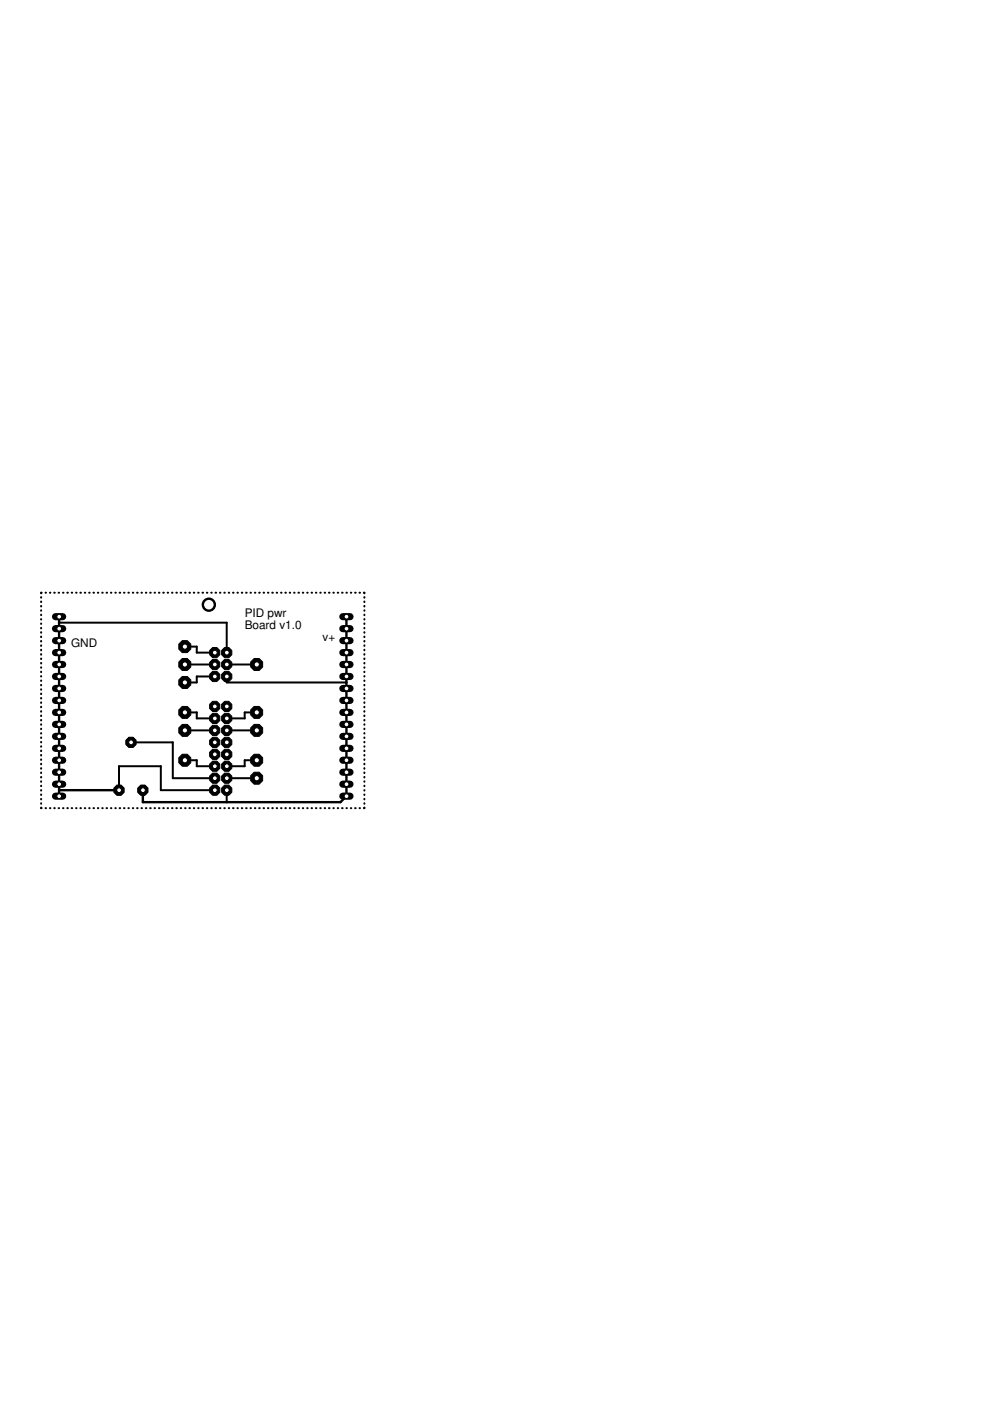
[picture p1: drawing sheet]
<svg xmlns="http://www.w3.org/2000/svg" width="210mm" height="297mm" viewBox="0 0 210 297" stroke-linecap="round" stroke-linejoin="round" font-family="sans-serif">
<defs><g id="words">
<g font-size="2.5">
<text x="51.9" y="130.7">PID pwr</text>
<text x="15.1" y="137.1">GND</text>
<text x="51.9" y="133.3">Board v1.0</text>
<text x="68.4" y="135.8">v+</text>
</g>
</g></defs>
<g fill="none" stroke="#000" stroke-width=".51">
<path d="M12.5 130.7v38.1M73.4 130.7v38.1l-1.2 1.3h-41.9v-2.6M12.5 167.5h12.7"/>
<circle cx="44.3" cy="128.2" r="1.27"/>
</g>
<g fill="none" stroke="#000" stroke-width=".42">
<path d="M8.7 126.6v.1M8.7 127.5v.2M8.7 128.5v.1M8.7 129.4v.1M8.7 130.3v.1M8.7 131.3v.1M8.7 132.2v.1M8.7 133.1v.1M8.7 134v.2M8.7 135v.1M8.7 135.9v.1M8.7 136.8v.1"/>
<path d="M8.7 137.8v.1M8.7 138.7v.1M8.7 139.6v.1M8.8 125.7l-.1 .1M9.7 125.7h.1M10.6 125.7h.1M11.5 125.7h.1M12.4 125.7h.1M12.5 132h35.6v6.4M13.4 125.7h.1M14.3 125.7h.1M15.2 125.7h.1"/>
<path d="M16.1 125.7h.1M17 125.7h.2M18 125.7h.1M18.9 125.7h.1M19.8 125.7h.1M20.7 125.7h.1M21.7 125.7h.1M22.6 125.7h.1M23.5 125.7h.1M24.4 125.7h.2M25.4 125.7h.1M26.3 125.7h.1"/>
<path d="M27.2 125.7h.1M28.2 125.7h.1M29.1 125.7h.1M30 125.7h.1M30.9 125.7h.1M31.8 125.7h.2M32.8 125.7h.1M33.7 125.7h.1M34.6 125.7h.1M35.5 125.7h.1M36.5 125.7h.1M37.4 125.7h.1"/>
<path d="M38.3 125.7h.1M39.2 137.1h2.5v1.3h3.8M39.2 125.7h.1M40.2 125.7h.1M41.1 125.7h.1M42 125.7h.1M42.9 125.7h.2M43.9 125.7h.1M44.8 125.7h.1M45.7 125.7h.1M46.6 125.7h.1M47.6 125.7h.1"/>
<path d="M48.5 125.7h.1M49.4 125.7h.1M50.3 125.7h.1M51.3 125.7h.1M52.2 125.7h.1M53.1 125.7h.1M54 125.7h.1M54.9 125.7h.2M55.9 125.7h.1M56.8 125.7h.1M57.7 125.7h.1M58.7 125.7h.1"/>
<path d="M59.6 125.7h.1M60.5 125.7h.1M61.4 125.7h.1M62.4 125.7h.1M63.3 125.7h.1M64.2 125.7h.1M65.1 125.7h.1M66.1 125.7h.1M67 125.7h.1M67.9 125.7h.1M68.8 125.7h.1M69.7 125.7h.2"/>
<path d="M70.7 125.7h.1M71.6 125.7h.1M72.5 125.7h.1M73.4 125.7h.2M74.4 125.7h.1M75.3 125.7h.1M76.2 125.7h.1M77.2 125.7l.1 .1M77.3 126.6v.1M77.3 127.5v.2M77.3 128.5v.1M77.3 129.4v.1"/>
<path d="M77.3 130.3v.1M77.3 131.3v.1M77.3 132.2v.1M77.3 133.1v.1M77.3 134v.2M77.3 135v.1M77.3 135.9v.1M77.3 136.8v.1M77.3 137.8v.1M77.3 138.7v.1M77.3 139.6v.1M8.7 140.5v.2"/>
<path d="M8.7 141.5v.1M8.7 142.4v.1M8.7 143.3v.1M8.7 144.3v.1M8.7 145.2v.1M8.7 146.1v.1M8.7 147v.2M8.7 148v.1M8.7 148.9v.1M8.7 149.8v.2M8.7 150.8v.1M8.7 151.7v.1"/>
<path d="M8.7 152.6v.2M8.7 153.6v.1M8.7 154.5v.1M8.7 155.4v.1M8.7 156.4v.1M8.7 157.3v.1M8.7 158.2v.1M8.7 159.1v.2M27.8 157.4h8.8v7.6h8.9M39.2 151h2.5v1.3h3.8M39.2 140.9h6.3M39.2 154.9h6.3"/>
<path d="M45.5 143.4h-3.8v1.3h-2.5M48.1 143.4v1.3h25.3M48.1 140.9h6.3M48.1 154.9h6.3M54.4 151h-2.5v1.3h-3.8M77.3 140.5v.2M77.3 141.5v.1M77.3 142.4v.1M77.3 143.3v.1M77.3 144.3v.1M77.3 145.2v.1M77.3 146.1v.1"/>
<path d="M77.3 147v.2M77.3 148v.1M77.3 148.9v.1M77.3 149.8v.2M77.3 150.8v.1M77.3 151.7v.1M77.3 152.6v.2M77.3 153.6v.1M77.3 154.5v.1M77.3 155.4v.1M77.3 156.4v.1M77.3 157.3v.1"/>
<path d="M77.3 158.2v.1M77.3 159.1v.2M8.7 171.2l.1 .1M8.7 160.1v.1M8.7 161v.1M8.7 161.9v.2M8.7 162.9v.1M8.7 163.8v.1M8.7 164.7v.1M8.7 165.7v.1M8.7 166.6v.1M8.7 167.5v.1"/>
<path d="M8.7 168.4v.2M8.7 169.4v.1M8.7 170.3v.1M9.7 171.3h.1M10.6 171.3h.1M11.5 171.3h.1M12.4 171.3h.1M13.4 171.3h.1M14.3 171.3h.1M15.2 171.3h.1M16.1 171.3h.1M17 171.3h.2"/>
<path d="M18 171.3h.1M18.9 171.3h.1M19.8 171.3h.1M20.7 171.3h.1M21.7 171.3h.1M22.6 171.3h.1M23.5 171.3h.1M24.4 171.3h.2M25.2 167.5v-5h8.9v5h11.4M25.4 171.3h.1M26.3 171.3h.1M27.2 171.3h.1"/>
<path d="M28.2 171.3h.1M29.1 171.3h.1M30 171.3h.1M30.9 171.3h.1M31.8 171.3h.2M32.8 171.3h.1M33.7 171.3h.1M34.6 171.3h.1M35.5 171.3h.1M36.5 171.3h.1M37.4 171.3h.1M38.3 171.3h.1"/>
<path d="M39.2 161.2h2.5v1.3h3.8M39.2 171.3h.1M40.2 171.3h.1M41.1 171.3h.1M42 171.3h.1M42.9 171.3h.2M43.9 171.3h.1M44.8 171.3h.1M45.7 171.3h.1M46.6 171.3h.1M47.6 171.3h.1M48.1 167.5v2.6"/>
<path d="M48.1 165h6.3M48.5 171.3h.1M49.4 171.3h.1M50.3 171.3h.1M51.3 171.3h.1M52.2 171.3h.1M53.1 171.3h.1M54 171.3h.1M54.4 161.2h-2.5v1.3h-3.8M54.9 171.3h.2M55.9 171.3h.1M56.8 171.3h.1"/>
<path d="M57.7 171.3h.1M58.7 171.3h.1M59.6 171.3h.1M60.5 171.3h.1M61.4 171.3h.1M62.4 171.3h.1M63.3 171.3h.1M64.2 171.3h.1M65.1 171.3h.1M66.1 171.3h.1M67 171.3h.1M67.9 171.3h.1"/>
<path d="M68.8 171.3h.1M69.7 171.3h.2M70.7 171.3h.1M71.6 171.3h.1M72.5 171.3h.1M73.4 171.3h.2M74.4 171.3h.1M75.3 171.3h.1M76.2 171.3h.1M77.3 160.1v.1M77.3 161v.1M77.3 161.9v.2"/>
<path d="M77.3 162.9v.1M77.3 163.8v.1M77.3 164.7v.1M77.3 165.7v.1M77.3 166.6v.1M77.3 167.5v.1M77.3 168.4v.2M77.3 169.4v.1M77.3 170.3v.1M77.3 171.2l-.1 .1"/>
</g>
<circle cx="45.5" cy="143.4" r=".83" fill="#000" stroke="#000" stroke-width=".21"/>
<circle cx="45.6" cy="143.4" r=".51" fill="#fff" stroke="#000" stroke-width=".21"/>
<circle cx="48.1" cy="143.4" r=".83" fill="#000" stroke="#000" stroke-width=".21"/>
<circle cx="48.1" cy="143.4" r=".51" fill="#fff" stroke="#000" stroke-width=".21"/>
<circle cx="45.5" cy="140.9" r=".83" fill="#000" stroke="#000" stroke-width=".21"/>
<circle cx="45.6" cy="140.9" r=".51" fill="#fff" stroke="#000" stroke-width=".21"/>
<circle cx="48.1" cy="140.9" r=".83" fill="#000" stroke="#000" stroke-width=".21"/>
<circle cx="48.1" cy="140.9" r=".51" fill="#fff" stroke="#000" stroke-width=".21"/>
<circle cx="45.5" cy="138.4" r=".83" fill="#000" stroke="#000" stroke-width=".21"/>
<circle cx="45.6" cy="138.4" r=".51" fill="#fff" stroke="#000" stroke-width=".21"/>
<circle cx="48.1" cy="138.4" r=".83" fill="#000" stroke="#000" stroke-width=".21"/>
<circle cx="48.1" cy="138.4" r=".51" fill="#fff" stroke="#000" stroke-width=".21"/>
<circle cx="45.5" cy="167.5" r=".83" fill="#000" stroke="#000" stroke-width=".21"/>
<circle cx="45.6" cy="167.5" r=".51" fill="#fff" stroke="#000" stroke-width=".21"/>
<circle cx="48.1" cy="167.5" r=".83" fill="#000" stroke="#000" stroke-width=".21"/>
<circle cx="48.1" cy="167.5" r=".51" fill="#fff" stroke="#000" stroke-width=".21"/>
<circle cx="45.5" cy="165" r=".83" fill="#000" stroke="#000" stroke-width=".21"/>
<circle cx="45.6" cy="165" r=".51" fill="#fff" stroke="#000" stroke-width=".21"/>
<circle cx="48.1" cy="165" r=".83" fill="#000" stroke="#000" stroke-width=".21"/>
<circle cx="48.1" cy="165" r=".51" fill="#fff" stroke="#000" stroke-width=".21"/>
<circle cx="45.5" cy="162.5" r=".83" fill="#000" stroke="#000" stroke-width=".21"/>
<circle cx="45.6" cy="162.5" r=".51" fill="#fff" stroke="#000" stroke-width=".21"/>
<circle cx="48.1" cy="162.5" r=".83" fill="#000" stroke="#000" stroke-width=".21"/>
<circle cx="48.1" cy="162.5" r=".51" fill="#fff" stroke="#000" stroke-width=".21"/>
<circle cx="45.5" cy="159.9" r=".83" fill="#000" stroke="#000" stroke-width=".21"/>
<circle cx="45.6" cy="159.9" r=".51" fill="#fff" stroke="#000" stroke-width=".21"/>
<circle cx="48.1" cy="159.9" r=".83" fill="#000" stroke="#000" stroke-width=".21"/>
<circle cx="48.1" cy="159.9" r=".51" fill="#fff" stroke="#000" stroke-width=".21"/>
<circle cx="45.5" cy="157.4" r=".83" fill="#000" stroke="#000" stroke-width=".21"/>
<circle cx="45.6" cy="157.4" r=".51" fill="#fff" stroke="#000" stroke-width=".21"/>
<circle cx="48.1" cy="157.4" r=".83" fill="#000" stroke="#000" stroke-width=".21"/>
<circle cx="48.1" cy="157.4" r=".51" fill="#fff" stroke="#000" stroke-width=".21"/>
<circle cx="45.5" cy="154.9" r=".83" fill="#000" stroke="#000" stroke-width=".21"/>
<circle cx="45.6" cy="154.9" r=".51" fill="#fff" stroke="#000" stroke-width=".21"/>
<circle cx="48.1" cy="154.9" r=".83" fill="#000" stroke="#000" stroke-width=".21"/>
<circle cx="48.1" cy="154.9" r=".51" fill="#fff" stroke="#000" stroke-width=".21"/>
<circle cx="45.5" cy="152.3" r=".83" fill="#000" stroke="#000" stroke-width=".21"/>
<circle cx="45.6" cy="152.3" r=".51" fill="#fff" stroke="#000" stroke-width=".21"/>
<circle cx="48.1" cy="152.3" r=".83" fill="#000" stroke="#000" stroke-width=".21"/>
<circle cx="48.1" cy="152.3" r=".51" fill="#fff" stroke="#000" stroke-width=".21"/>
<circle cx="45.5" cy="149.8" r=".83" fill="#000" stroke="#000" stroke-width=".21"/>
<circle cx="45.6" cy="149.8" r=".51" fill="#fff" stroke="#000" stroke-width=".21"/>
<circle cx="48.1" cy="149.8" r=".83" fill="#000" stroke="#000" stroke-width=".21"/>
<circle cx="48.1" cy="149.8" r=".51" fill="#fff" stroke="#000" stroke-width=".21"/>
<path d="M72.7 130.7h1.5" fill="none" stroke="#000" stroke-width="1.5"/>
<circle cx="73.5" cy="130.7" r=".51" fill="#fff" stroke="#000" stroke-width=".21"/>
<path d="M72.7 133.3h1.5" fill="none" stroke="#000" stroke-width="1.5"/>
<circle cx="73.5" cy="133.3" r=".51" fill="#fff" stroke="#000" stroke-width=".21"/>
<path d="M72.7 135.8h1.5" fill="none" stroke="#000" stroke-width="1.5"/>
<circle cx="73.5" cy="135.8" r=".51" fill="#fff" stroke="#000" stroke-width=".21"/>
<path d="M72.7 138.4h1.5" fill="none" stroke="#000" stroke-width="1.5"/>
<circle cx="73.5" cy="138.4" r=".51" fill="#fff" stroke="#000" stroke-width=".21"/>
<path d="M72.7 140.9h1.5" fill="none" stroke="#000" stroke-width="1.5"/>
<circle cx="73.5" cy="140.9" r=".51" fill="#fff" stroke="#000" stroke-width=".21"/>
<path d="M72.7 143.4h1.5" fill="none" stroke="#000" stroke-width="1.5"/>
<circle cx="73.5" cy="143.4" r=".51" fill="#fff" stroke="#000" stroke-width=".21"/>
<path d="M72.7 146h1.5" fill="none" stroke="#000" stroke-width="1.5"/>
<circle cx="73.5" cy="146" r=".51" fill="#fff" stroke="#000" stroke-width=".21"/>
<path d="M72.7 148.5h1.5" fill="none" stroke="#000" stroke-width="1.5"/>
<circle cx="73.5" cy="148.5" r=".51" fill="#fff" stroke="#000" stroke-width=".21"/>
<path d="M72.7 151h1.5" fill="none" stroke="#000" stroke-width="1.5"/>
<circle cx="73.5" cy="151" r=".51" fill="#fff" stroke="#000" stroke-width=".21"/>
<path d="M72.7 153.6h1.5" fill="none" stroke="#000" stroke-width="1.5"/>
<circle cx="73.5" cy="153.6" r=".51" fill="#fff" stroke="#000" stroke-width=".21"/>
<path d="M72.7 156.1h1.5" fill="none" stroke="#000" stroke-width="1.5"/>
<circle cx="73.5" cy="156.1" r=".51" fill="#fff" stroke="#000" stroke-width=".21"/>
<path d="M72.7 158.7h1.5" fill="none" stroke="#000" stroke-width="1.5"/>
<circle cx="73.5" cy="158.7" r=".51" fill="#fff" stroke="#000" stroke-width=".21"/>
<path d="M72.7 161.2h1.5" fill="none" stroke="#000" stroke-width="1.5"/>
<circle cx="73.5" cy="161.2" r=".51" fill="#fff" stroke="#000" stroke-width=".21"/>
<path d="M72.7 163.7h1.5" fill="none" stroke="#000" stroke-width="1.5"/>
<circle cx="73.5" cy="163.7" r=".51" fill="#fff" stroke="#000" stroke-width=".21"/>
<path d="M72.7 166.3h1.5" fill="none" stroke="#000" stroke-width="1.5"/>
<circle cx="73.5" cy="166.3" r=".51" fill="#fff" stroke="#000" stroke-width=".21"/>
<path d="M72.7 168.8h1.5" fill="none" stroke="#000" stroke-width="1.5"/>
<circle cx="73.5" cy="168.8" r=".51" fill="#fff" stroke="#000" stroke-width=".21"/>
<path d="M11.8 168.8h1.5" fill="none" stroke="#000" stroke-width="1.5"/>
<circle cx="12.6" cy="168.8" r=".51" fill="#fff" stroke="#000" stroke-width=".21"/>
<path d="M11.8 166.3h1.5" fill="none" stroke="#000" stroke-width="1.5"/>
<circle cx="12.6" cy="166.3" r=".51" fill="#fff" stroke="#000" stroke-width=".21"/>
<path d="M11.8 163.7h1.5" fill="none" stroke="#000" stroke-width="1.5"/>
<circle cx="12.6" cy="163.7" r=".51" fill="#fff" stroke="#000" stroke-width=".21"/>
<path d="M11.8 161.2h1.5" fill="none" stroke="#000" stroke-width="1.5"/>
<circle cx="12.6" cy="161.2" r=".51" fill="#fff" stroke="#000" stroke-width=".21"/>
<path d="M11.8 158.7h1.5" fill="none" stroke="#000" stroke-width="1.5"/>
<circle cx="12.6" cy="158.7" r=".51" fill="#fff" stroke="#000" stroke-width=".21"/>
<path d="M11.8 156.1h1.5" fill="none" stroke="#000" stroke-width="1.5"/>
<circle cx="12.6" cy="156.1" r=".51" fill="#fff" stroke="#000" stroke-width=".21"/>
<path d="M11.8 153.6h1.5" fill="none" stroke="#000" stroke-width="1.5"/>
<circle cx="12.6" cy="153.6" r=".51" fill="#fff" stroke="#000" stroke-width=".21"/>
<path d="M11.8 151h1.5" fill="none" stroke="#000" stroke-width="1.5"/>
<circle cx="12.6" cy="151" r=".51" fill="#fff" stroke="#000" stroke-width=".21"/>
<path d="M11.8 148.5h1.5" fill="none" stroke="#000" stroke-width="1.5"/>
<circle cx="12.6" cy="148.5" r=".51" fill="#fff" stroke="#000" stroke-width=".21"/>
<path d="M11.8 146h1.5" fill="none" stroke="#000" stroke-width="1.5"/>
<circle cx="12.6" cy="146" r=".51" fill="#fff" stroke="#000" stroke-width=".21"/>
<path d="M11.8 143.4h1.5" fill="none" stroke="#000" stroke-width="1.5"/>
<circle cx="12.6" cy="143.4" r=".51" fill="#fff" stroke="#000" stroke-width=".21"/>
<path d="M11.8 140.9h1.5" fill="none" stroke="#000" stroke-width="1.5"/>
<circle cx="12.6" cy="140.9" r=".51" fill="#fff" stroke="#000" stroke-width=".21"/>
<path d="M11.8 138.4h1.5" fill="none" stroke="#000" stroke-width="1.5"/>
<circle cx="12.6" cy="138.4" r=".51" fill="#fff" stroke="#000" stroke-width=".21"/>
<path d="M11.8 135.8h1.5" fill="none" stroke="#000" stroke-width="1.5"/>
<circle cx="12.6" cy="135.8" r=".51" fill="#fff" stroke="#000" stroke-width=".21"/>
<path d="M11.8 133.3h1.5" fill="none" stroke="#000" stroke-width="1.5"/>
<circle cx="12.6" cy="133.3" r=".51" fill="#fff" stroke="#000" stroke-width=".21"/>
<path d="M11.8 130.7h1.5" fill="none" stroke="#000" stroke-width="1.5"/>
<circle cx="12.6" cy="130.7" r=".51" fill="#fff" stroke="#000" stroke-width=".21"/>
<circle cx="39.2" cy="144.7" r="1.38" fill="#000" stroke="#000" stroke-width=".21"/>
<circle cx="39.2" cy="144.7" r=".55" fill="#fff" stroke="#000" stroke-width=".21"/>
<circle cx="54.4" cy="140.9" r="1.38" fill="#000" stroke="#000" stroke-width=".21"/>
<circle cx="54.4" cy="140.9" r=".55" fill="#fff" stroke="#000" stroke-width=".21"/>
<circle cx="39.2" cy="140.9" r="1.38" fill="#000" stroke="#000" stroke-width=".21"/>
<circle cx="39.2" cy="140.9" r=".55" fill="#fff" stroke="#000" stroke-width=".21"/>
<circle cx="39.2" cy="137.1" r="1.38" fill="#000" stroke="#000" stroke-width=".21"/>
<circle cx="39.2" cy="137.1" r=".55" fill="#fff" stroke="#000" stroke-width=".21"/>
<circle cx="39.2" cy="161.2" r="1.38" fill="#000" stroke="#000" stroke-width=".21"/>
<circle cx="39.2" cy="161.2" r=".55" fill="#fff" stroke="#000" stroke-width=".21"/>
<circle cx="54.4" cy="161.2" r="1.38" fill="#000" stroke="#000" stroke-width=".21"/>
<circle cx="54.4" cy="161.2" r=".55" fill="#fff" stroke="#000" stroke-width=".21"/>
<circle cx="54.4" cy="165" r="1.38" fill="#000" stroke="#000" stroke-width=".21"/>
<circle cx="54.4" cy="165" r=".55" fill="#fff" stroke="#000" stroke-width=".21"/>
<circle cx="39.2" cy="154.9" r="1.38" fill="#000" stroke="#000" stroke-width=".21"/>
<circle cx="39.2" cy="154.9" r=".55" fill="#fff" stroke="#000" stroke-width=".21"/>
<circle cx="54.4" cy="154.9" r="1.38" fill="#000" stroke="#000" stroke-width=".21"/>
<circle cx="54.4" cy="154.9" r=".55" fill="#fff" stroke="#000" stroke-width=".21"/>
<circle cx="39.2" cy="151" r="1.38" fill="#000" stroke="#000" stroke-width=".21"/>
<circle cx="39.2" cy="151" r=".55" fill="#fff" stroke="#000" stroke-width=".21"/>
<circle cx="54.4" cy="151" r="1.38" fill="#000" stroke="#000" stroke-width=".21"/>
<circle cx="54.4" cy="151" r=".55" fill="#fff" stroke="#000" stroke-width=".21"/>
<circle cx="48.1" cy="143.4" r="1.17" fill="#000" stroke="#000" stroke-width=".21"/>
<circle cx="48.1" cy="143.4" r=".51" fill="#fff" stroke="#000" stroke-width=".21"/>
<circle cx="48.1" cy="140.9" r="1.17" fill="#000" stroke="#000" stroke-width=".21"/>
<circle cx="48.1" cy="140.9" r=".51" fill="#fff" stroke="#000" stroke-width=".21"/>
<circle cx="48.1" cy="138.4" r="1.17" fill="#000" stroke="#000" stroke-width=".21"/>
<circle cx="48.1" cy="138.4" r=".51" fill="#fff" stroke="#000" stroke-width=".21"/>
<circle cx="45.5" cy="138.4" r="1.17" fill="#000" stroke="#000" stroke-width=".21"/>
<circle cx="45.6" cy="138.4" r=".51" fill="#fff" stroke="#000" stroke-width=".21"/>
<circle cx="45.5" cy="140.9" r="1.17" fill="#000" stroke="#000" stroke-width=".21"/>
<circle cx="45.6" cy="140.9" r=".51" fill="#fff" stroke="#000" stroke-width=".21"/>
<circle cx="45.5" cy="143.4" r="1.17" fill="#000" stroke="#000" stroke-width=".21"/>
<circle cx="45.6" cy="143.4" r=".51" fill="#fff" stroke="#000" stroke-width=".21"/>
<circle cx="48.1" cy="152.3" r="1.17" fill="#000" stroke="#000" stroke-width=".21"/>
<circle cx="48.1" cy="152.3" r=".51" fill="#fff" stroke="#000" stroke-width=".21"/>
<circle cx="45.5" cy="152.3" r="1.17" fill="#000" stroke="#000" stroke-width=".21"/>
<circle cx="45.6" cy="152.3" r=".51" fill="#fff" stroke="#000" stroke-width=".21"/>
<circle cx="48.1" cy="154.9" r="1.17" fill="#000" stroke="#000" stroke-width=".21"/>
<circle cx="48.1" cy="154.9" r=".51" fill="#fff" stroke="#000" stroke-width=".21"/>
<circle cx="45.5" cy="154.9" r="1.17" fill="#000" stroke="#000" stroke-width=".21"/>
<circle cx="45.6" cy="154.9" r=".51" fill="#fff" stroke="#000" stroke-width=".21"/>
<circle cx="48.1" cy="149.8" r="1.17" fill="#000" stroke="#000" stroke-width=".21"/>
<circle cx="48.1" cy="149.8" r=".51" fill="#fff" stroke="#000" stroke-width=".21"/>
<circle cx="45.5" cy="149.8" r="1.17" fill="#000" stroke="#000" stroke-width=".21"/>
<circle cx="45.6" cy="149.8" r=".51" fill="#fff" stroke="#000" stroke-width=".21"/>
<circle cx="48.1" cy="157.4" r="1.17" fill="#000" stroke="#000" stroke-width=".21"/>
<circle cx="48.1" cy="157.4" r=".51" fill="#fff" stroke="#000" stroke-width=".21"/>
<circle cx="45.5" cy="157.4" r="1.17" fill="#000" stroke="#000" stroke-width=".21"/>
<circle cx="45.6" cy="157.4" r=".51" fill="#fff" stroke="#000" stroke-width=".21"/>
<circle cx="48.1" cy="159.9" r="1.17" fill="#000" stroke="#000" stroke-width=".21"/>
<circle cx="48.1" cy="159.9" r=".51" fill="#fff" stroke="#000" stroke-width=".21"/>
<circle cx="45.5" cy="159.9" r="1.17" fill="#000" stroke="#000" stroke-width=".21"/>
<circle cx="45.6" cy="159.9" r=".51" fill="#fff" stroke="#000" stroke-width=".21"/>
<circle cx="48.1" cy="162.5" r="1.17" fill="#000" stroke="#000" stroke-width=".21"/>
<circle cx="48.1" cy="162.5" r=".51" fill="#fff" stroke="#000" stroke-width=".21"/>
<circle cx="45.5" cy="162.5" r="1.17" fill="#000" stroke="#000" stroke-width=".21"/>
<circle cx="45.6" cy="162.5" r=".51" fill="#fff" stroke="#000" stroke-width=".21"/>
<circle cx="48.1" cy="165" r="1.17" fill="#000" stroke="#000" stroke-width=".21"/>
<circle cx="48.1" cy="165" r=".51" fill="#fff" stroke="#000" stroke-width=".21"/>
<circle cx="45.5" cy="165" r="1.17" fill="#000" stroke="#000" stroke-width=".21"/>
<circle cx="45.6" cy="165" r=".51" fill="#fff" stroke="#000" stroke-width=".21"/>
<circle cx="48.1" cy="167.5" r="1.17" fill="#000" stroke="#000" stroke-width=".21"/>
<circle cx="48.1" cy="167.5" r=".51" fill="#fff" stroke="#000" stroke-width=".21"/>
<circle cx="45.5" cy="167.5" r="1.17" fill="#000" stroke="#000" stroke-width=".21"/>
<circle cx="45.6" cy="167.5" r=".51" fill="#fff" stroke="#000" stroke-width=".21"/>
<circle cx="30.3" cy="167.5" r="1.07" fill="#000" stroke="#000" stroke-width=".21"/>
<circle cx="30.3" cy="167.5" r=".66" fill="#fff" stroke="#000" stroke-width=".21"/>
<circle cx="27.8" cy="157.4" r="1.07" fill="#000" stroke="#000" stroke-width=".21"/>
<circle cx="27.8" cy="157.4" r=".66" fill="#fff" stroke="#000" stroke-width=".21"/>
<circle cx="25.2" cy="167.5" r="1.07" fill="#000" stroke="#000" stroke-width=".21"/>
<circle cx="25.3" cy="167.5" r=".66" fill="#fff" stroke="#000" stroke-width=".21"/>
<circle cx="27.8" cy="157.4" r="1.17" fill="#000" stroke="#000" stroke-width=".21"/>
<circle cx="27.8" cy="157.4" r=".51" fill="#fff" stroke="#000" stroke-width=".21"/>
<circle cx="30.3" cy="167.5" r="1.17" fill="#000" stroke="#000" stroke-width=".21"/>
<circle cx="30.3" cy="167.5" r=".51" fill="#fff" stroke="#000" stroke-width=".21"/>
<circle cx="25.2" cy="167.5" r="1.17" fill="#000" stroke="#000" stroke-width=".21"/>
<circle cx="25.3" cy="167.5" r=".51" fill="#fff" stroke="#000" stroke-width=".21"/>
<use href="#words"/>
</svg>
